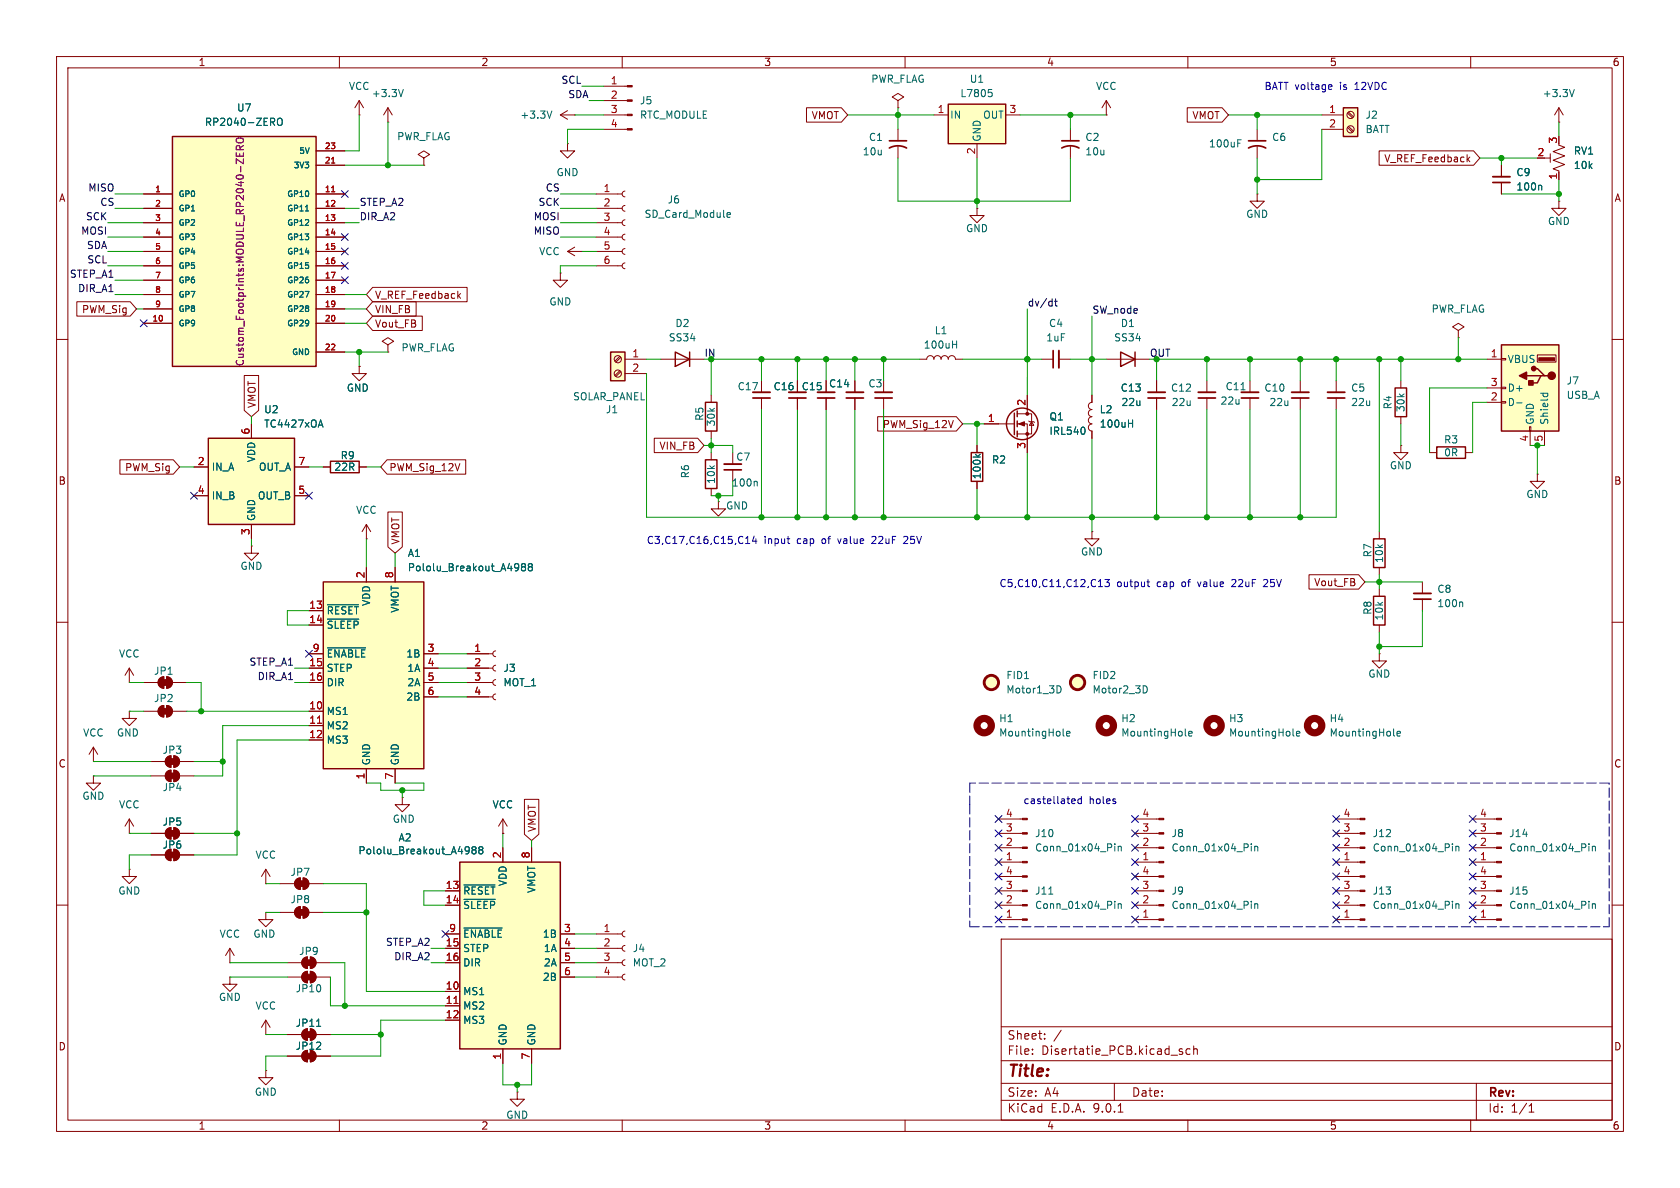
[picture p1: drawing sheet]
<svg xmlns="http://www.w3.org/2000/svg" width="297mm" height="210mm" viewBox="0 0 297 210" stroke-linecap="round" stroke-linejoin="round" font-family="sans-serif">
<defs><g id="words">
<text font-size="2.8" fill="#840000" x="178" y="190.9">Title:</text>
<g font-size="2.1" fill="#840000">
<text x="178" y="184">Sheet:</text>
<text x="178" y="186.7">File:</text>
<text x="184.1" y="186.7">Disertatie_PCB.kicad_sch</text>
<text x="178" y="196.9">KiCad</text>
<text x="178" y="194.1">Size:</text>
<text x="184.7" y="194.1">A4</text>
<text x="185.7" y="196.9">E.D.A.</text>
<text x="193.3" y="196.9">9.0.1</text>
<text x="200" y="194.1">Date:</text>
<text x="263" y="194.3">Rev:</text>
<text x="263" y="196.9">Id:</text>
<text x="267.1" y="196.9">1/1</text>
</g>
<g font-size="1.8" fill="#840000">
<text x="35" y="11.9">1</text>
<text x="85" y="11.9">2</text>
<text x="135" y="11.9">3</text>
<text x="185" y="11.9">4</text>
<text x="235" y="11.9">5</text>
<text x="285" y="11.9">6</text>
<text x="143.4" y="21.3">VMOT</text>
<text x="210.7" y="21.3">VMOT</text>
<text x="244.6" y="28.9">V_REF_Feedback</text>
<text x="10.3" y="35.9">A</text>
<text x="285.3" y="35.9">A</text>
<text x="66.2" y="53">V_REF_Feedback</text>
<text x="14.4" y="55.6">PWM_Sig</text>
<text x="66.2" y="58.1">Vout_FB</text>
<text x="66.2" y="55.6">VIN_FB</text>
<text x="45.4" y="72.2" transform="rotate(-90 45.4 72.2)">VMOT</text>
<text x="156" y="75.9">PWM_Sig_12V</text>
<text x="22" y="83.5">PWM_Sig</text>
<text x="68.7" y="83.5">PWM_Sig_12V</text>
<text x="116.5" y="79.7">VIN_FB</text>
<text x="10.3" y="85.9">B</text>
<text x="285.3" y="85.9">B</text>
<text x="70.8" y="96.4" transform="rotate(-90 70.8 96.4)">VMOT</text>
<text x="232.2" y="103.8">Vout_FB</text>
<text x="10.3" y="135.9">C</text>
<text x="285.3" y="135.9">C</text>
<text x="94.9" y="147.2" transform="rotate(-90 94.9 147.2)">VMOT</text>
<text x="10.3" y="185.9">D</text>
<text x="285.3" y="185.9">D</text>
<text x="35" y="199.9">1</text>
<text x="85" y="199.9">2</text>
<text x="135" y="199.9">3</text>
<text x="185" y="199.9">4</text>
<text x="235" y="199.9">5</text>
<text x="285" y="199.9">6</text>
</g>
<g font-size="1.8" fill="#006464">
<text x="61.6" y="16.1">VCC</text>
<text x="65.6" y="17.4">+3.3V</text>
<text x="153.9" y="14.8">PWR_FLAG</text>
<text x="169.7" y="17.4">L7805</text>
<text x="171.3" y="14.8">U1</text>
<text x="193.7" y="16.1">VCC</text>
<text x="272.6" y="17.4">+3.3V</text>
<text x="36.1" y="22.5">RP2040-ZERO</text>
<text x="41.8" y="19.9">U7</text>
<text x="91.9" y="21.2">+3.3V</text>
<text x="113" y="18.6">J5</text>
<text x="113" y="21.2">RTC_MODULE</text>
<text x="167.9" y="21.2">IN</text>
<text x="173.7" y="21.2">OUT</text>
<text x="241.3" y="21.2">J2</text>
<text x="241.3" y="23.7">BATT</text>
<text x="70.1" y="25">PWR_FLAG</text>
<text x="152.4" y="27.7">10u</text>
<text x="153.5" y="25.1">C1</text>
<text x="173.6" y="25.1" transform="rotate(-90 173.6 25.1)">GND</text>
<text x="191.8" y="25.1">C2</text>
<text x="191.8" y="27.7">10u</text>
<text x="213.6" y="26.3">100uF</text>
<text x="224.8" y="25.1">C6</text>
<text x="278.1" y="27.5">RV1</text>
<text x="98.3" y="31.3">GND</text>
<text x="268" y="31.3">C9</text>
<text x="268" y="33.9">100n</text>
<text x="278.1" y="30.1">10k</text>
<text x="113.9" y="38.7">SD_Card_Module</text>
<text x="117.9" y="36.2">J6</text>
<text x="170.7" y="41.2">GND</text>
<text x="220.2" y="38.7">GND</text>
<text x="273.6" y="40">GND</text>
<text x="95.2" y="45.3">VCC</text>
<text x="97" y="54.2">GND</text>
<text x="119.3" y="58">D2</text>
<text x="165.1" y="59.3">L1</text>
<text x="185.4" y="58">C4</text>
<text x="198" y="58">D1</text>
<text x="253" y="55.5">PWR_FLAG</text>
<text x="70.9" y="62.3">PWR_FLAG</text>
<text x="118.1" y="60.6">SS34</text>
<text x="163.2" y="61.8">100uH</text>
<text x="184.9" y="60.6">1uF</text>
<text x="196.9" y="60.6">SS34</text>
<text x="266.4" y="64.4">VBUS</text>
<text x="61.2" y="69.4">GND</text>
<text x="101.2" y="71">SOLAR_PANEL</text>
<text x="130.3" y="69.2">C17</text>
<text x="136.7" y="69.2">C16</text>
<text x="141.6" y="69.2">C15</text>
<text x="146.5" y="68.7">C14</text>
<text x="153.4" y="68.7">C3</text>
<text x="198" y="69.4">C13</text>
<text x="198.1" y="72">22u</text>
<text x="206.9" y="69.4">C12</text>
<text x="207" y="72">22u</text>
<text x="215.7" y="71.7">22u</text>
<text x="216.6" y="69.2">C11</text>
<text x="223.4" y="69.4">C10</text>
<text x="224.3" y="72">22u</text>
<text x="238.8" y="69.4">C5</text>
<text x="238.8" y="72">22u</text>
<text x="266.4" y="69.4">D+</text>
<text x="266.4" y="72">D-</text>
<text x="276.9" y="68.2">J7</text>
<text x="276.9" y="70.7">USB_A</text>
<text x="46.6" y="73.3">U2</text>
<text x="46.6" y="75.8">TC4427xOA</text>
<text x="107" y="73.3">J1</text>
<text x="124.6" y="74.5" transform="rotate(-90 124.6 74.5)">R5</text>
<text x="126.6" y="75.5" transform="rotate(-90 126.6 75.5)">30k</text>
<text x="185.4" y="74.5">Q1</text>
<text x="185.4" y="77.1">IRL540</text>
<text x="194.3" y="73.3">L2</text>
<text x="194.3" y="75.8">100uH</text>
<text x="246.2" y="72.5" transform="rotate(-90 246.2 72.5)">R4</text>
<text x="248.5" y="72.9" transform="rotate(-90 248.5 72.9)">30k</text>
<text x="271.4" y="75.2" transform="rotate(-90 271.4 75.2)">GND</text>
<text x="273.9" y="75.2" transform="rotate(-90 273.9 75.2)">Shield</text>
<text x="37.3" y="83.4">IN_A</text>
<text x="45.3" y="81.8" transform="rotate(-90 45.3 81.8)">VDD</text>
<text x="45.7" y="83.4">OUT_A</text>
<text x="59" y="83.4">22R</text>
<text x="60.1" y="81.4">R9</text>
<text x="130.1" y="81.6">C7</text>
<text x="175.3" y="82.1">R2</text>
<text x="245.6" y="83.2">GND</text>
<text x="255.2" y="78.6">R3</text>
<text x="255.2" y="80.9">0R</text>
<text x="37.3" y="88.5">IN_B</text>
<text x="45.5" y="88.5">OUT_B</text>
<text x="122" y="84.7" transform="rotate(-90 122 84.7)">R6</text>
<text x="126.6" y="85.6" transform="rotate(-90 126.6 85.6)">10k</text>
<text x="129.3" y="86.2">100n</text>
<text x="173.6" y="84.8" transform="rotate(-90 173.6 84.8)">100k</text>
<text x="269.7" y="88.2">GND</text>
<text x="45.3" y="92.2" transform="rotate(-90 45.3 92.2)">GND</text>
<text x="62.9" y="91">VCC</text>
<text x="128.3" y="90.3">GND</text>
<text x="42.4" y="100.9">GND</text>
<text x="72" y="98.7">A1</text>
<text x="72" y="101.2">Pololu_Breakout_A4988</text>
<text x="191" y="98.4">GND</text>
<text x="242.7" y="98.6" transform="rotate(-90 242.7 98.6)">R7</text>
<text x="244.7" y="99.6" transform="rotate(-90 244.7 99.6)">10k</text>
<text x="65.6" y="107.2" transform="rotate(-90 65.6 107.2)">VDD</text>
<text x="254" y="105">C8</text>
<text x="254" y="107.5">100n</text>
<text x="57.7" y="108.8">~{RESET}</text>
<text x="57.7" y="111.4">~{SLEEP}</text>
<text x="70.7" y="108.4" transform="rotate(-90 70.7 108.4)">VMOT</text>
<text x="242.7" y="108.8" transform="rotate(-90 242.7 108.8)">R8</text>
<text x="244.7" y="109.8" transform="rotate(-90 244.7 109.8)">10k</text>
<text x="20.9" y="116.4">VCC</text>
<text x="27.1" y="119.5">JP1</text>
<text x="57.7" y="116.4">~{ENABLE}</text>
<text x="57.7" y="119">STEP</text>
<text x="71.7" y="116.4">1B</text>
<text x="71.9" y="119">1A</text>
<text x="88.9" y="119">J3</text>
<text x="241.8" y="120">GND</text>
<text x="27.1" y="124.3">JP2</text>
<text x="57.7" y="121.5">DIR</text>
<text x="71.7" y="124.1">2B</text>
<text x="71.9" y="121.5">2A</text>
<text x="88.9" y="121.5">MOT_1</text>
<text x="177.8" y="120.2">FID1</text>
<text x="177.8" y="122.8">Motor1_3D</text>
<text x="193" y="120.2">FID2</text>
<text x="193" y="122.8">Motor2_3D</text>
<text x="14.6" y="130.4">VCC</text>
<text x="20.6" y="130.4">GND</text>
<text x="57.7" y="126.6">MS1</text>
<text x="57.7" y="129.1">MS2</text>
<text x="57.7" y="131.7">MS3</text>
<text x="176.5" y="127.9">H1</text>
<text x="176.5" y="130.4">MountingHole</text>
<text x="198.1" y="127.9">H2</text>
<text x="198.1" y="130.4">MountingHole</text>
<text x="217.2" y="127.9">H3</text>
<text x="217.2" y="130.4">MountingHole</text>
<text x="235" y="127.9">H4</text>
<text x="235" y="130.4">MountingHole</text>
<text x="28.7" y="133.5">JP3</text>
<text x="65.6" y="135.4" transform="rotate(-90 65.6 135.4)">GND</text>
<text x="70.7" y="135.4" transform="rotate(-90 70.7 135.4)">GND</text>
<text x="14.5" y="141.6">GND</text>
<text x="20.9" y="143.1">VCC</text>
<text x="28.7" y="140.1">JP4</text>
<text x="87" y="143.1">VCC</text>
<text x="28.7" y="146.2">JP5</text>
<text x="69.3" y="145.6">GND</text>
<text x="70.4" y="148.9">A2</text>
<text x="182.9" y="148.2">J10</text>
<text x="207" y="148.2">J8</text>
<text x="242.6" y="148.2">J12</text>
<text x="266.7" y="148.2">J14</text>
<text x="28.7" y="150.2">JP6</text>
<text x="45.1" y="152">VCC</text>
<text x="51.3" y="155">JP7</text>
<text x="63.3" y="151.2">Pololu_Breakout_A4988</text>
<text x="182.9" y="150.7">Conn_01x04_Pin</text>
<text x="207" y="150.7">Conn_01x04_Pin</text>
<text x="242.6" y="150.7">Conn_01x04_Pin</text>
<text x="266.7" y="150.7">Conn_01x04_Pin</text>
<text x="20.8" y="158.3">GND</text>
<text x="51.3" y="159.9">JP8</text>
<text x="81.8" y="158.3">~{RESET}</text>
<text x="81.8" y="160.9">~{SLEEP}</text>
<text x="89.8" y="156.7" transform="rotate(-90 89.8 156.7)">VDD</text>
<text x="94.8" y="157.9" transform="rotate(-90 94.8 157.9)">VMOT</text>
<text x="182.9" y="160.9">Conn_01x04_Pin</text>
<text x="182.9" y="158.3">J11</text>
<text x="207" y="158.3">J9</text>
<text x="207" y="160.9">Conn_01x04_Pin</text>
<text x="242.6" y="160.9">Conn_01x04_Pin</text>
<text x="242.6" y="158.3">J13</text>
<text x="266.7" y="160.9">Conn_01x04_Pin</text>
<text x="266.7" y="158.3">J15</text>
<text x="38.7" y="166">VCC</text>
<text x="44.7" y="166">GND</text>
<text x="81.8" y="166">~{ENABLE}</text>
<text x="95.9" y="166">1B</text>
<text x="52.8" y="169">JP9</text>
<text x="81.8" y="168.5">STEP</text>
<text x="81.8" y="171">DIR</text>
<text x="95.9" y="173.6">2B</text>
<text x="96.1" y="168.5">1A</text>
<text x="96.1" y="171">2A</text>
<text x="111.8" y="168.5">J4</text>
<text x="111.8" y="171">MOT_2</text>
<text x="38.6" y="177.1">GND</text>
<text x="45.1" y="178.7">VCC</text>
<text x="52.2" y="175.6">JP10</text>
<text x="81.8" y="176.1">MS1</text>
<text x="81.8" y="178.7">MS2</text>
<text x="52.2" y="181.7">JP11</text>
<text x="52.2" y="185.8">JP12</text>
<text x="81.8" y="181.2">MS3</text>
<text x="89.8" y="184.9" transform="rotate(-90 89.8 184.9)">GND</text>
<text x="94.8" y="184.9" transform="rotate(-90 94.8 184.9)">GND</text>
<text x="45" y="193.9">GND</text>
<text x="89.4" y="198">GND</text>
</g>
<g font-size="1.8" fill="#0f0f0f">
<text x="99.2" y="14.9">SCL</text>
<text x="100.4" y="17.4">SDA</text>
<text x="15.5" y="33.9">MISO</text>
<text x="96.4" y="33.9">CS</text>
<text x="14.3" y="41.6">MOSI</text>
<text x="15.1" y="39">SCK</text>
<text x="17.6" y="36.5">CS</text>
<text x="63.5" y="39">DIR_A2</text>
<text x="63.5" y="36.5">STEP_A2</text>
<text x="94.3" y="41.6">MISO</text>
<text x="94.3" y="39">MOSI</text>
<text x="95.1" y="36.5">SCK</text>
<text x="15.3" y="44.1">SDA</text>
<text x="15.3" y="46.6">SCL</text>
<text x="12.3" y="49.2">STEP_A1</text>
<text x="13.7" y="51.7">DIR_A1</text>
<text x="181.6" y="54.3">dv/dt</text>
<text x="193" y="55.5">SW_node</text>
<text x="44" y="117.8">STEP_A1</text>
<text x="45.5" y="120.3">DIR_A1</text>
<text x="68.1" y="167.3">STEP_A2</text>
<text x="69.6" y="169.8">DIR_A2</text>
</g>
<g font-size="1.8" fill="#a90000">
<text x="107.9" y="15">1</text>
<text x="107.9" y="17.5">2</text>
<text x="107.9" y="20.1">3</text>
<text x="107.9" y="22.6">4</text>
<text x="165.7" y="20.1">1</text>
<text x="178.4" y="20.1">3</text>
<text x="234.9" y="20.1">1</text>
<text x="234.9" y="22.6">2</text>
<text x="172.5" y="27.4" transform="rotate(-90 172.5 27.4)">2</text>
<text x="271.7" y="27.7">2</text>
<text x="275.3" y="25.5" transform="rotate(-90 275.3 25.5)">3</text>
<text x="106.6" y="34">1</text>
<text x="275.3" y="31.8" transform="rotate(-90 275.3 31.8)">1</text>
<text x="106.6" y="36.6">2</text>
<text x="106.6" y="39.1">3</text>
<text x="106.6" y="41.7">4</text>
<text x="106.6" y="44.2">5</text>
<text x="106.6" y="46.7">6</text>
<text x="111.7" y="63.2">1</text>
<text x="111.7" y="65.8">2</text>
<text x="263.5" y="63.2">1</text>
<text x="181.4" y="71.8" transform="rotate(-90 181.4 71.8)">2</text>
<text x="263.5" y="68.3">3</text>
<text x="263.5" y="70.9">2</text>
<text x="44.2" y="76.9" transform="rotate(-90 44.2 76.9)">6</text>
<text x="174.6" y="74.7">1</text>
<text x="34.9" y="82.3">2</text>
<text x="52.6" y="82.3">7</text>
<text x="181.4" y="79.4" transform="rotate(-90 181.4 79.4)">3</text>
<text x="270.3" y="78.2" transform="rotate(-90 270.3 78.2)">4</text>
<text x="272.8" y="78.2" transform="rotate(-90 272.8 78.2)">5</text>
<text x="34.9" y="87.4">4</text>
<text x="52.6" y="87.4">5</text>
<text x="44.2" y="94.7" transform="rotate(-90 44.2 94.7)">3</text>
<text x="54.6" y="107.7">13</text>
<text x="64.5" y="102.3" transform="rotate(-90 64.5 102.3)">2</text>
<text x="69.6" y="102.3" transform="rotate(-90 69.6 102.3)">8</text>
<text x="54.6" y="110.2">14</text>
<text x="54.6" y="117.9">15</text>
<text x="55.2" y="115.3">9</text>
<text x="75.5" y="115.3">3</text>
<text x="75.5" y="117.9">4</text>
<text x="83.7" y="115.3">1</text>
<text x="83.7" y="117.9">2</text>
<text x="54.6" y="120.4">16</text>
<text x="54.6" y="125.5">10</text>
<text x="75.5" y="120.4">5</text>
<text x="75.5" y="122.9">6</text>
<text x="83.7" y="120.4">3</text>
<text x="83.7" y="122.9">4</text>
<text x="54.6" y="128">11</text>
<text x="54.6" y="130.6">12</text>
<text x="64.5" y="137.9" transform="rotate(-90 64.5 137.9)">1</text>
<text x="69.6" y="137.9" transform="rotate(-90 69.6 137.9)">7</text>
<text x="177.7" y="149.6">2</text>
<text x="177.7" y="147.1">3</text>
<text x="177.7" y="144.5">4</text>
<text x="201.9" y="149.6">2</text>
<text x="201.9" y="147.1">3</text>
<text x="201.9" y="144.5">4</text>
<text x="237.4" y="149.6">2</text>
<text x="237.4" y="147.1">3</text>
<text x="237.4" y="144.5">4</text>
<text x="261.5" y="149.6">2</text>
<text x="261.5" y="147.1">3</text>
<text x="261.5" y="144.5">4</text>
<text x="88.6" y="151.8" transform="rotate(-90 88.6 151.8)">2</text>
<text x="93.7" y="151.8" transform="rotate(-90 93.7 151.8)">8</text>
<text x="177.7" y="152.1">1</text>
<text x="177.7" y="154.7">4</text>
<text x="201.9" y="152.1">1</text>
<text x="201.9" y="154.7">4</text>
<text x="237.4" y="154.7">4</text>
<text x="237.4" y="152.1">1</text>
<text x="261.5" y="154.7">4</text>
<text x="261.5" y="152.1">1</text>
<text x="78.7" y="157.2">13</text>
<text x="78.7" y="159.8">14</text>
<text x="177.7" y="159.8">2</text>
<text x="177.7" y="157.2">3</text>
<text x="201.9" y="159.8">2</text>
<text x="201.9" y="157.2">3</text>
<text x="237.4" y="159.8">2</text>
<text x="237.4" y="157.2">3</text>
<text x="261.5" y="159.8">2</text>
<text x="261.5" y="157.2">3</text>
<text x="78.7" y="167.4">15</text>
<text x="79.3" y="164.8">9</text>
<text x="99.6" y="164.8">3</text>
<text x="99.6" y="167.4">4</text>
<text x="106.6" y="164.8">1</text>
<text x="106.6" y="167.4">2</text>
<text x="177.7" y="162.3">1</text>
<text x="201.9" y="162.3">1</text>
<text x="237.4" y="162.3">1</text>
<text x="261.5" y="162.3">1</text>
<text x="78.7" y="169.9">16</text>
<text x="99.6" y="169.9">5</text>
<text x="99.6" y="172.5">6</text>
<text x="106.6" y="169.9">3</text>
<text x="106.6" y="172.5">4</text>
<text x="78.7" y="175">10</text>
<text x="78.7" y="177.5">11</text>
<text x="78.7" y="180.1">12</text>
<text x="88.6" y="187.4" transform="rotate(-90 88.6 187.4)">1</text>
<text x="93.7" y="187.4" transform="rotate(-90 93.7 187.4)">7</text>
</g>
<g font-size="1.8" fill="#0000c2">
<text x="223.5" y="16.1">BATT voltage</text>
<text x="237" y="16.1">is</text>
<text x="239.8" y="16.1">12VDC</text>
<text x="114.2" y="96.4">C3,C17,C16,C15,C14</text>
<text x="135.1" y="96.4">input</text>
<text x="141" y="96.4">cap</text>
<text x="145.6" y="96.4">of</text>
<text x="148.6" y="96.4">value</text>
<text x="154.8" y="96.4">22uF</text>
<text x="160.6" y="96.4">25V</text>
<text x="176.6" y="104">C5,C10,C11,C12,C13</text>
<text x="197.4" y="104">output</text>
<text x="204.6" y="104">cap</text>
<text x="209.2" y="104">of</text>
<text x="212.2" y="104">value</text>
<text x="218.4" y="104">22uF</text>
<text x="224.3" y="104">25V</text>
<text x="180.8" y="142.3">castellated</text>
<text x="192.5" y="142.3">holes</text>
</g>
<text font-size="1.8" fill="#840084" x="43.3" y="64.8" transform="rotate(-90 43.3 64.8)">Custom_Footprints:MODULE_RP2040-ZERO</text>
<g font-size="1.8" fill="#009600">
<text x="124.5" y="63.2">IN</text>
<text x="203.2" y="63.2">OUT</text>
</g>
<g font-size="1.4" fill="#006464">
<text x="51.8" y="29.9">3V3</text>
<text x="52.8" y="27.4">5V</text>
<text x="31.5" y="35">GP0</text>
<text x="50.6" y="35">GP10</text>
<text x="31.5" y="37.6">GP1</text>
<text x="31.5" y="40.1">GP2</text>
<text x="50.6" y="37.6">GP11</text>
<text x="50.6" y="40.1">GP12</text>
<text x="31.5" y="42.6">GP3</text>
<text x="31.5" y="45.2">GP4</text>
<text x="31.5" y="47.7">GP5</text>
<text x="50.6" y="42.6">GP13</text>
<text x="50.6" y="45.2">GP14</text>
<text x="50.6" y="47.7">GP15</text>
<text x="31.5" y="50.3">GP6</text>
<text x="31.5" y="52.8">GP7</text>
<text x="50.6" y="50.3">GP26</text>
<text x="50.6" y="52.8">GP27</text>
<text x="31.5" y="55.3">GP8</text>
<text x="31.5" y="57.9">GP9</text>
<text x="50.6" y="55.3">GP28</text>
<text x="50.6" y="57.9">GP29</text>
<text x="51.5" y="63">GND</text>
</g>
<g font-size="1.4" fill="#a90000">
<text x="57.3" y="26.4">23</text>
<text x="57.3" y="29">21</text>
<text x="27.3" y="34">1</text>
<text x="57.3" y="34">11</text>
<text x="27.3" y="36.6">2</text>
<text x="27.3" y="39.1">3</text>
<text x="27.3" y="41.7">4</text>
<text x="57.3" y="36.6">12</text>
<text x="57.3" y="39.1">13</text>
<text x="57.3" y="41.7">14</text>
<text x="27.3" y="44.2">5</text>
<text x="27.3" y="46.7">6</text>
<text x="57.3" y="44.2">15</text>
<text x="57.3" y="46.7">16</text>
<text x="27.3" y="49.3">7</text>
<text x="27.3" y="51.8">8</text>
<text x="57.3" y="49.3">17</text>
<text x="57.3" y="51.8">18</text>
<text x="26.8" y="56.9">10</text>
<text x="27.3" y="54.4">9</text>
<text x="57.3" y="54.4">19</text>
<text x="57.3" y="56.9">20</text>
<text x="57.3" y="62">22</text>
</g>
</g></defs>
<g fill="none" stroke="#840000" stroke-width=".18">
<path d="M10 10h277v190h-277zM12 12h273v186h-273zM60 10v2M68.6 19.1l-.8 1.2M68.6 19.1l.7 1.2M68.6 19.1v2.5M110 10v2M160 10v2M210 10v2M260 10v2M68.6 21.6h.1M74.9 27.9l1-.6-1-.6-1 .6 1 .6v1.3"/>
<path d="M74.9 29.2h.1M172.7 36.8v1.3h1.3l-1.3 1.3-1.3-1.3h1.3M172.7 36.8h.1M222.2 22.9v2M222.2 25.9v2M10 60h2M68.6 61l1-.7-1-.6-1 .6 1 .7v1.2M68.6 62.2h.1M125.7 69.9v1.2M125.7 76.2v1.3M134.6 67.3v2M134.6 70.4v2"/>
<path d="M141 67.3v2M141 70.4v2M229.9 67.3v2M229.9 70.4v2M285 60h2M64.8 95.3h.1M64.8 92.7l-.8 1.3M64.8 92.7l.7 1.3M64.8 92.7v2.6M10 110h2M285 110h2M260.3 157.5h4.3"/>
<path d="M260.3 154.9h4.3M10 160h2M177 166h108v32h-108zM260.3 162.6h4.3M260.3 160h4.3M285 160h2M60 198v2M110 198v2M160 198v2M177 194.5h108M177 191.5h108M177 187.5h108"/>
<path d="M177 181.5h108M182.5 186.3v.1M182.5 185.5v.1M184.7 183.6v.1M184.7 182.8v.1M187.6 182.1l-1.3 2M197 191.5v3M197.7 196.6h.8M208.7 185.9l.3 .1 .1 .2-.2 .2h-.3M208.7 185.4l.3 .1M210 198v2M210.4 185.5l-.4-.1-.3 .3v.4l.1 .2h.6"/>
<path d="M211 185.5l.2-.1 .4 .1 .1 .9M211 184.9v1.5M260 198v2M261 191.5v6.5M270.3 196.6h.9M270.3 195.5l.4-.4v1.5"/>
</g>
<path d="M124.7 71.1h2v5.1h-2z" fill="none" stroke="#840000" stroke-width=".25"/>
<path d="M71.3 15.8l-.4 1.3M218.8 25.3h.4M218.8 24.7h.6M280.9 159.3v.2M280.9 159.8v.8M281.5 159.8v.8M281.5 159.9l.2-.1h.3l.1 .8" fill="none" stroke="#006464" stroke-width=".18"/>
<path d="M220.7 26.2a3.2 3.2 0 0 1 3.1 0M220.7 24.9h3.1M133.1 70.4h3M139.4 70.4h3.1M228.3 70.4h3.1" fill="none" stroke="#840000" stroke-width=".3"/>
<path d="M133.1 69.3h3M139.4 69.3h3.1M228.3 69.3h3.1" fill="none" stroke="#840000" stroke-width=".33"/>
<g fill="#840000" stroke="#840000" stroke-width=".18">
<path d="M264.6 162.4h.8v.3h-.8z"/>
<path d="M264.6 159.9h.8v.2h-.8z"/>
<path d="M264.6 157.4h.8v.2h-.8z"/>
<path d="M264.6 154.8h.8v.3h-.8z"/>
</g>
<path d="M30.5 24.1h25.4v40.7h-25.4z" fill="#ffffc2"/>
<path d="M30.5 24.1h25.4v40.7h-25.4zM242.8 95.3h2.1v5h-2.1z" fill="none" stroke="#840000" stroke-width=".25"/>
<g fill="none" stroke="#840000" stroke-width=".18">
<path d="M195.6 17.8l-.8 1.3M195.6 17.8l.7 1.3M195.6 17.8v2.5M25.4 34.3h5.1M25.4 36.8h5.1M25.4 39.4h5.1M55.9 34.3h5.1M55.9 36.8h5.1M55.9 39.4h5.1M55.9 26.7h5.1M55.9 29.2h5.1M189.2 22.9v2"/>
<path d="M189.2 25.9v2M195.6 20.3h.1M25.4 41.9h5.1M25.4 44.5h5.1M25.4 47h5.1M25.4 49.5h5.1M25.4 52.1h5.1M25.4 54.6h5.1M25.4 57.2h5.1M55.9 41.9h5.1M55.9 44.5h5.1M55.9 47h5.1"/>
<path d="M55.9 49.5h5.1M55.9 52.1h5.1M55.9 54.6h5.1M55.9 57.2h5.1M55.9 62.2h5.1M151.1 67.3v2M151.1 70.4v2M236.2 67.3v2M236.2 70.4v2M44.4 96.5v1.3h1.3l-1.3 1.3-1.2-1.3h1.2M44.4 96.5h.1M243.8 94v1.3"/>
<path d="M243.8 100.3v1.3M25.4 125.7h2.5M28.2 125l.8-.3v2a1.02 1.02 0 0 1-1-.6 1.02 1.02 0 0 1 .2-1.1zM29.5 124.7a1.02 1.02 0 0 1 1 1 1.02 1.02 0 0 1-1 1zM30.5 125.7h2.5"/>
</g>
<path d="M58.6 28.8h.6M58.6 33.9h.6" fill="none" stroke="#a90000" stroke-width=".18"/>
<path d="M49.2 21l.1-.1a.43 .43 0 0 1 .6 .4v.4a.42 .42 0 0 1-.4 .5 .42 .42 0 0 1-.5-.5v-.4zM54 37.3h.6" fill="none" stroke="#006464" stroke-width=".18"/>
<path d="M41.8 27v.6h1.2v-.6M41.8 24.6a.81 .81 0 0 1 1.2 .1 .43 .43 0 0 1-.4 .5h-.4a.42 .42 0 0 1-.4-.2 .42 .42 0 0 1 0-.4zM42.4 27.2v.4M42.4 26.5v-.6l-.2-.2-.3 .1-.1 .7h1.2M43 28.1v.8l-1.2-.8v.8M43 25.7l-.6 .5" fill="none" stroke="#840084" stroke-width=".18"/>
<path d="M187.7 26.2a3.2 3.2 0 0 1 3.1 0M187.7 24.9h3.1M149.6 70.4h3.1M234.7 70.4h3" fill="none" stroke="#840000" stroke-width=".3"/>
<path d="M149.6 69.3h3.1M234.7 69.3h3" fill="none" stroke="#840000" stroke-width=".33"/>
<g fill="#840000" stroke="#840000" stroke-width=".18">
<path d="M28.7 125.2h1v1h-1z"/>
<path d="M28.2 125l.8-.3v2a1.02 1.02 0 0 1-1-.6 1.02 1.02 0 0 1 .2-1.1z"/>
<path d="M29.5 124.7a1.02 1.02 0 0 1 1 1 1.02 1.02 0 0 1-1 1z"/>
</g>
<path d="M237.5 19.1h2.5v5h-2.5z" fill="#ffffc2"/>
<path d="M237.5 19.1h2.5v5h-2.5zM242.8 105.4h2.1v5.1h-2.1z" fill="none" stroke="#840000" stroke-width=".25"/>
<g fill="none" stroke="#840000" stroke-width=".18">
<path d="M158.7 17.8l1.1-.7-1.1-.6-1 .6 1 .7v1.3M158.7 19.1h.1M238.2 20l.9 .8M238.4 19.8l.9 .9M158.7 22.9v2M158.7 25.9v2M233.7 20.3h3.8M233.7 22.9h3.8M238.2 22.5l.9 .9M238.4 22.4l.9 .8M257.8 58.4l1-.6-1-.6-1 .6 1 .6v1.3M257.8 59.7h.1"/>
<path d="M271.8 83.8v1.3h1.2l-1.2 1.3-1.3-1.3h1.3M271.8 83.8h.1M28.2 119.9l.8-.3v2.1a1.02 1.02 0 0 1-1-.7 1.02 1.02 0 0 1 .2-1.1zM29.5 119.6a1.02 1.02 0 0 1 1 1.1 1.02 1.02 0 0 1-1 1zM243.8 115.6v1.2h1.3l-1.3 1.3-1.2-1.3h1.2M243.8 115.6h.1M243.8 104.1v1.3M243.8 110.5v1.3M251.5 102.9v2M251.5 105.9v2.1M22.9 125.7v1.3h1.2l-1.2 1.3-1.3-1.3h1.3M22.9 125.7h.1"/>
<path d="M25.4 120.7h2.5M30.5 120.7h2.5M260.3 152.4h4.3M260.3 149.9h4.3M260.3 147.3h4.3M260.3 144.8h4.3"/>
<circle cx="238.8" cy="20.3" r=".63"/>
<circle cx="238.8" cy="22.9" r=".63"/>
</g>
<g fill="#840000" stroke="#840000" stroke-width=".18">
<path d="M28.7 120.1h1v1.1h-1z"/>
<path d="M28.2 119.9l.8-.3v2.1a1.02 1.02 0 0 1-1-.7 1.02 1.02 0 0 1 .2-1.1z"/>
<path d="M29.5 119.6a1.02 1.02 0 0 1 1 1.1 1.02 1.02 0 0 1-1 1z"/>
<path d="M264.6 152.3h.8v.2h-.8z"/>
<path d="M264.6 149.7h.8v.3h-.8z"/>
<path d="M264.6 147.2h.8v.2h-.8z"/>
<path d="M264.6 144.7h.8v.2h-.8z"/>
</g>
<path d="M258.4 106.4l.2 .2v.7M280.9 149.2v.1M280.9 149.6v.8M281.5 149.6v.8M281.5 149.7l.2-.1 .3 .1 .1 .7" fill="none" stroke="#006464" stroke-width=".18"/>
<path d="M157.2 26.2a3.2 3.2 0 0 1 3.1 0M157.2 24.9h3.1M249.9 105.9h3.1" fill="none" stroke="#840000" stroke-width=".3"/>
<path d="M249.9 104.9h3.1" fill="none" stroke="#840000" stroke-width=".33"/>
<path d="M265.4 61h10.2v15.2h-10.2z" fill="#ffffc2"/>
<path d="M198.1 62.2l2.6 1.3-2.6 1.3zM200.7 62.2v2.6M246.6 68.6h2.1v5.1h-2.1zM254 79h5.1v2h-5.1zM265.4 61h10.2v15.2h-10.2zM269.9 66.4h2.5M271.1 65.2h.7l1.2 1.2h.7M273 66.4h-.6l-.6 1.3h-1.3" fill="none" stroke="#840000" stroke-width=".25"/>
<g fill="#840000" stroke="#840000" stroke-width=".25">
<path d="M270.3 67.3h.7v.8h-.7z"/>
<path d="M268.6 66.4l1.3-.6v1.3z"/>
<circle cx="274.3" cy="66.4" r=".63"/>
<circle cx="271.1" cy="65.2" r=".38"/>
</g>
<g fill="#840000" stroke="#840000" stroke-width=".18">
<path d="M272 63.2h2.8v.6h-2.8z"/>
<path d="M110.9 15.1h.9v.3h-.9z"/>
<path d="M110.9 17.7h.9v.2h-.9z"/>
<path d="M110.9 20.2h.9v.2h-.9z"/>
<path d="M110.9 22.7h.9v.3h-.9z"/>
<path d="M30 150.6h1v1h-1z"/>
<path d="M29.5 150.4l.7-.3v2a1.02 1.02 0 0 1-.9-.6 1.02 1.02 0 0 1 .2-1.1z"/>
<path d="M30.7 150.1a1.02 1.02 0 0 1 1 1 1.02 1.02 0 0 1-1 1z"/>
<path d="M30 146.8h1v1h-1z"/>
<path d="M29.5 146.6l.7-.3v2a1.02 1.02 0 0 1-.9-.6 1.02 1.02 0 0 1 .2-1.1z"/>
<path d="M30.7 146.3a1.02 1.02 0 0 1 1 1 1.02 1.02 0 0 1-1 1z"/>
<path d="M30 136.7h1v1h-1z"/>
<path d="M30.7 136.1a1.02 1.02 0 0 1 1 1.1 1.02 1.02 0 0 1-1 1z"/>
<path d="M29.5 136.4l.7-.3v2.1a1.02 1.02 0 0 1-.9-.7 1.02 1.02 0 0 1 .2-1.1z"/>
<path d="M30 134.1h1v1h-1z"/>
<path d="M29.5 133.9l.7-.3v2a1.02 1.02 0 0 1-.9-.6 1.02 1.02 0 0 1 .2-1.1z"/>
<path d="M30.7 133.6a1.02 1.02 0 0 1 1 1 1.02 1.02 0 0 1-1 1z"/>
<path d="M54.1 182.4h1v1h-1z"/>
<path d="M53.6 182.2l.8-.3v2a1.02 1.02 0 0 1-1-.6 1.02 1.02 0 0 1 .2-1.1z"/>
<path d="M54.9 181.9a1.02 1.02 0 0 1 1 1 1.02 1.02 0 0 1-1 1z"/>
<path d="M54.1 186.2h1v1h-1z"/>
<path d="M53.6 186l.8-.3v2a1.02 1.02 0 0 1-1-.6 1.02 1.02 0 0 1 .2-1.1z"/>
<path d="M54.9 185.7a1.02 1.02 0 0 1 1 1 1.02 1.02 0 0 1-1 1z"/>
<path d="M54.1 169.7h1v1h-1z"/>
<path d="M53.6 169.5l.8-.3v2a1.02 1.02 0 0 1-1-.6 1.02 1.02 0 0 1 .2-1.1z"/>
<path d="M54.9 169.2a1.02 1.02 0 0 1 1 1 1.02 1.02 0 0 1-1 1z"/>
<path d="M54.1 172.2h1v1h-1z"/>
<path d="M54.9 171.7a1.02 1.02 0 0 1 1 1 1.02 1.02 0 0 1-1 1z"/>
<path d="M53.6 172l.8-.3v2a1.02 1.02 0 0 1-1-.6 1.02 1.02 0 0 1 .2-1.1z"/>
<path d="M52.8 160.8h1v1h-1z"/>
<path d="M52.4 160.6l.7-.3v2a1.02 1.02 0 0 1-.9-.6 1.02 1.02 0 0 1 .2-1.1z"/>
<path d="M53.6 160.3a1.02 1.02 0 0 1 1 1 1.02 1.02 0 0 1-1 1z"/>
<path d="M52.8 155.7h1v1h-1z"/>
<path d="M52.4 155.5l.7-.3v2a1.02 1.02 0 0 1-.9-.6 1.02 1.02 0 0 1 .2-1.1z"/>
<path d="M53.6 155.2a1.02 1.02 0 0 1 1 1 1.02 1.02 0 0 1-1 1z"/>
</g>
<g fill="none" stroke="#840000" stroke-width=".18">
<path d="M106.7 15.2h4.2M106.7 17.8h4.2M106.7 20.3h4.2M106.7 22.9h4.2M275.6 35.6v1.2h1.3l-1.3 1.3-1.3-1.3h1.3M275.6 35.6h.1M184.1 63.5h2.1M187.2 63.5h2M195.6 63.5h7.6M247.6 78.7v1.3h1.3l-1.3 1.3-1.2-1.3h1.2M247.6 78.7h.1M247.6 67.3v1.3"/>
<path d="M247.6 73.7v1.2M262.9 63.5h2.5M262.9 68.6h2.5M262.9 71.1h2.5M265.4 63.4h.8v.2h-.8zM265.4 68.5h.8v.2h-.8zM265.4 71h.8v.2h-.8zM270.4 75.4h.2v.8h-.2zM270.5 76.2v2.5M271.8 62.7h3.3v1.3h-3.3zM273 76.2v2.5M252.7 80h1.3"/>
<path d="M259.1 80h1.2M16.5 137.2v1.2h1.3l-1.3 1.3-1.3-1.3h1.3M16.5 137.2h.1M26.7 137.2h2.5M26.7 134.6h2.5M29.5 136.4l.7-.3v2.1a1.02 1.02 0 0 1-.9-.7 1.02 1.02 0 0 1 .2-1.1zM29.5 133.9l.7-.3v2a1.02 1.02 0 0 1-.9-.6 1.02 1.02 0 0 1 .2-1.1zM30.7 136.1a1.02 1.02 0 0 1 1 1.1 1.02 1.02 0 0 1-1 1zM30.7 133.6a1.02 1.02 0 0 1 1 1 1.02 1.02 0 0 1-1 1zM31.7 137.2h2.6M31.7 134.6h2.6M22.9 147.3h.1"/>
<path d="M22.9 153.7v1.2h1.2l-1.2 1.3-1.3-1.3h1.3M22.9 153.7h.1M22.9 144.8l-.8 1.3M22.9 144.8l.7 1.3M22.9 144.8v2.5M26.7 151.1h2.5M26.7 147.3h2.5M29.5 150.4l.7-.3v2a1.02 1.02 0 0 1-.9-.6 1.02 1.02 0 0 1 .2-1.1zM29.5 146.6l.7-.3v2a1.02 1.02 0 0 1-.9-.6 1.02 1.02 0 0 1 .2-1.1zM30.7 150.1a1.02 1.02 0 0 1 1 1 1.02 1.02 0 0 1-1 1zM30.7 146.3a1.02 1.02 0 0 1 1 1 1.02 1.02 0 0 1-1 1zM31.7 151.1h2.6"/>
<path d="M31.7 147.3h2.6M47 156.2h.1M47 153.7v2.5M47 153.7l-.8 1.2M47 153.7l.8 1.2M49.5 156.2h2.6M52.4 155.5l.7-.3v2a1.02 1.02 0 0 1-.9-.6 1.02 1.02 0 0 1 .2-1.1zM53.6 155.2a1.02 1.02 0 0 1 1 1 1.02 1.02 0 0 1-1 1zM54.6 156.2h2.5M71.1 141v1.2h1.3l-1.3 1.3-1.3-1.3h1.3M71.1 141h.1M88.9 147.3h.1"/>
<path d="M88.9 144.8l-.8 1.3M88.9 144.8l.8 1.3M88.9 144.8v2.5M40.6 172.7v1.3h1.3l-1.3 1.3-1.2-1.3h1.2M40.6 172.7h.1M40.6 170.2h.1M40.6 167.6l-.7 1.3M40.6 167.6l.8 1.3M40.6 167.6v2.6M47 161.3v1.3h1.3l-1.3 1.2-1.3-1.2h1.3M47 161.3h.1M49.5 161.3h2.6"/>
<path d="M50.8 170.2h2.5M50.8 172.7h2.5M52.4 160.6l.7-.3v2a1.02 1.02 0 0 1-.9-.6 1.02 1.02 0 0 1 .2-1.1zM53.6 160.3a1.02 1.02 0 0 1 1 1 1.02 1.02 0 0 1-1 1zM53.6 169.5l.8-.3v2a1.02 1.02 0 0 1-1-.6 1.02 1.02 0 0 1 .2-1.1zM53.6 172l.8-.3v2a1.02 1.02 0 0 1-1-.6 1.02 1.02 0 0 1 .2-1.1zM54.6 161.3h2.5M54.9 169.2a1.02 1.02 0 0 1 1 1 1.02 1.02 0 0 1-1 1zM54.9 171.7a1.02 1.02 0 0 1 1 1 1.02 1.02 0 0 1-1 1zM55.9 170.2h2.5M55.9 172.7h2.5M47 189.2v1.3h1.3l-1.3 1.3-1.3-1.3h1.3"/>
<path d="M47 189.2h.1M47 182.9h.1M47 180.3l-.8 1.3M47 180.3l.8 1.3M47 180.3v2.6M50.8 182.9h2.5M50.8 186.7h2.5M53.6 182.2l.8-.3v2a1.02 1.02 0 0 1-1-.6 1.02 1.02 0 0 1 .2-1.1zM53.6 186l.8-.3v2a1.02 1.02 0 0 1-1-.6 1.02 1.02 0 0 1 .2-1.1zM54.9 181.9a1.02 1.02 0 0 1 1 1 1.02 1.02 0 0 1-1 1zM54.9 185.7a1.02 1.02 0 0 1 1 1 1.02 1.02 0 0 1-1 1zM55.9 182.9h2.5"/>
<path d="M55.9 186.7h2.5"/>
</g>
<path d="M268.1 71.2h1M272.4 69.5h1.2M272.8 69.5v.4M273.6 69.5v.4M186.9 121.2a.64 .64 0 0 1 .7 .7 .64 .64 0 0 1-.7 .6M187.9 129.9l.2 .2M188.6 129.7l.6-.1-.1-.3h-.4l-.1 .2v.6h.5M202.1 121.2a.64 .64 0 0 1 .7 .7 .64 .64 0 0 1-.7 .6M246.4 129.9l.2 .2M247 129.7l.6-.1-.1-.3h-.3l-.2 .2v.6h.5M56 181.4h.7" fill="none" stroke="#006464" stroke-width=".18"/>
<g fill="none" stroke="#840000" stroke-width="1.3">
<circle cx="174" cy="128.3" r="1.27"/>
<circle cx="232.4" cy="128.3" r="1.27"/>
</g>
<g fill="#ffffc2" stroke="#ffffc2" stroke-width=".18">
<circle cx="190.5" cy="120.6" r="1.27"/>
<circle cx="175.3" cy="120.6" r="1.27"/>
</g>
<g fill="none" stroke="#840000" stroke-width=".51">
<circle cx="175.3" cy="120.6" r="1.27"/>
<circle cx="190.5" cy="120.6" r="1.27"/>
</g>
<path d="M186.2 62v3" fill="none" stroke="#840000" stroke-width=".3"/>
<path d="M187.2 62v3" fill="none" stroke="#840000" stroke-width=".33"/>
<path d="M36.8 77.5h15.3v15.2h-15.3z" fill="#ffffc2"/>
<path d="M36.8 77.5h15.3v15.2h-15.3z" fill="none" stroke="#840000" stroke-width=".25"/>
<g fill="none" stroke="#840000" stroke-width=".18">
<path d="M44.4 74.9v2.6M34.3 82.6h2.5M34.3 87.6h2.5M44.4 92.7v2.6M52.1 82.6h2.5M52.1 87.6h2.5M22.9 118.1l-.8 1.3M22.9 118.1l.7 1.3M22.9 118.1v2.6M16.5 134.6h.1M16.5 132.1l-.8 1.3M16.5 132.1l.8 1.3"/>
<path d="M16.5 132.1v2.5M22.9 120.7h.1M176.5 152.4h4.2M176.5 149.9h4.2M176.5 147.3h4.2M176.5 144.8h4.2M176.5 157.5h4.2M176.5 154.9h4.2M200.7 152.4h4.2M200.7 149.9h4.2M200.7 147.3h4.2M200.7 144.8h4.2"/>
<path d="M200.7 157.5h4.2M200.7 154.9h4.2M105.4 165.1h4.6M105.4 167.6h4.6M105.4 170.2h4.6M105.4 172.7h4.6M110.5 164.6l-.4 .1-.1 .4 .1 .4 .4 .1M110.5 167.1l-.4 .2-.1 .3 .1 .4 .4 .1M110.5 169.7l-.4 .1-.1 .4 .1 .3 .4 .2M110.5 172.2l-.4 .2-.1 .3 .1 .4 .4 .1M176.5 162.6h4.2M176.5 160h4.2"/>
<path d="M200.7 162.6h4.2M200.7 160h4.2"/>
</g>
<g fill="none" stroke="#006464" stroke-width=".18">
<path d="M56.4 75.1h.6M56.7 74.2l.4 1.3M209.5 129.9l.2 .2M210.1 129.7l.6-.1v-.3h-.4l-.2 .2 .1 .6h.5M228.6 129.9l.2 .2M229.2 129.7l.6-.1-.1-.3h-.3l-.2 .2 .1 .6h.4M185.4 158.1h.7M197.1 149.2v.1M197.1 149.6v.8M197.1 159.3v.2M197.1 159.8v.8M197.7 149.7l.2-.1 .3 .1v.7"/>
<path d="M197.7 159.9l.2-.1h.3v.8M197.7 149.6v.8M197.7 159.8v.8M221.2 149.2v.1M221.2 149.6v.8M221.2 159.3v.2M221.2 159.8v.8M221.8 149.6v.8M221.8 159.8v.8M221.8 149.7l.2-.1 .3 .1 .1 .7M221.8 159.9l.2-.1h.3l.1 .8"/>
</g>
<g fill="none" stroke="#840000" stroke-width="1.3">
<circle cx="195.6" cy="128.3" r="1.27"/>
<circle cx="214.6" cy="128.3" r="1.27"/>
</g>
<g fill="#840000" stroke="#840000" stroke-width=".18">
<path d="M204.9 152.3h.8v.2h-.8z"/>
<path d="M204.9 149.7h.8v.3h-.8z"/>
<path d="M204.9 147.2h.8v.2h-.8z"/>
<path d="M204.9 144.7h.8v.2h-.8z"/>
<path d="M204.9 162.4h.8v.3h-.8z"/>
<path d="M204.9 159.9h.8v.2h-.8z"/>
<path d="M204.9 157.4h.8v.2h-.8z"/>
<path d="M204.9 154.8h.8v.3h-.8z"/>
<path d="M180.7 152.3h.9v.2h-.9z"/>
<path d="M180.7 149.7h.9v.3h-.9z"/>
<path d="M180.7 147.2h.9v.2h-.9z"/>
<path d="M180.7 144.7h.9v.2h-.9z"/>
<path d="M180.7 162.4h.9v.3h-.9z"/>
<path d="M180.7 159.9h.9v.2h-.9z"/>
<path d="M180.7 157.4h.9v.2h-.9z"/>
<path d="M180.7 154.8h.9v.3h-.9z"/>
</g>
<path d="M81.3 152.4h17.8v33h-17.8z" fill="#ffffc2"/>
<g fill="none" stroke="#840000" stroke-width=".25">
<path d="M179.3 73v3.8M179.8 72.6v1.1M179.8 74.4v1M179.8 76.2v1M81.3 152.4h17.8v33h-17.8z"/>
<circle cx="180.7" cy="74.9" r="2.79"/>
</g>
<g fill="none" stroke="#840000" stroke-width=".18">
<path d="M156.2 67.3v2M156.2 70.4v2M162.6 63.5h1.2a.64 .64 0 0 1 .7-.6 .64 .64 0 0 1 .6 .6 .64 .64 0 0 1 .6-.6 .64 .64 0 0 1 .7 .6 .64 .64 0 0 1 .6-.6 .64 .64 0 0 1 .6 .6 .64 .64 0 0 1 .7-.6 .64 .64 0 0 1 .6 .6h1.3M174 74.9h5.3M179.8 73.2h2.6v3.5h-2.6M179.8 74.9h1.8v5.1M181.6 69.9v3.3M181.9 74.4l.1 .1h.8l.1 .2M182.4 74.5l.4 .7h-.8zM193 94v1.3h1.3l-1.3 1.2-1.2-1.2h1.2M193 94h.1M78.7 157.5h2.6"/>
<path d="M88.9 149.9v2.5M94 149.9v2.5M78.7 160h2.6M78.7 165.1h2.6M78.7 167.6h2.6M78.7 170.2h2.6M78.7 175.3h2.6M78.7 177.8h2.6M99.1 165.1h2.5M99.1 167.6h2.5M99.1 170.2h2.5M99.1 172.7h2.5"/>
<path d="M78.7 180.3h2.6M88.9 185.4v2.6M91.4 193v1.3h1.3l-1.3 1.3-1.2-1.3h1.2M91.4 193h.1M94 185.4v2.6"/>
</g>
<g fill="none" stroke="#006464" stroke-width=".18">
<path d="M168.4 60.9h.7M169.1 60.3v1.2M191.6 75.6l.2 .4-.2 .7M82 156.4h5.5M82 159h5.6M82.8 149.7l.1 .1a1.07 1.07 0 0 1-.1 1M83 150.2l-.2 .2M83.7 150.2l-.3-.2 .3-.3h.2l.3 .2-.3 .3M83.7 150.2l-.3 .3 .1 .3 .2 .1h.3l.2-.2v-.2l-.3-.3M83.7 150.2h.2M84.9 150.2l-.3-.2 .3-.3h.2l.3 .2-.3 .3M84.9 150.2h.2"/>
<path d="M84.9 150.2l-.3 .3 .1 .3 .2 .1h.3l.2-.2v-.2l-.3-.3M82 164.1h6.8"/>
</g>
<path d="M80.3 177.4h.7" fill="none" stroke="#a90000" stroke-width=".18"/>
<g fill="#840000" stroke="#840000" stroke-width=".18">
<path d="M180.1 74.9l1-.4v.8z"/>
<circle cx="181.6" cy="73.2" r=".25"/>
<circle cx="181.6" cy="76.7" r=".25"/>
</g>
<path d="M154.7 70.4h3" fill="none" stroke="#840000" stroke-width=".3"/>
<path d="M154.7 69.3h3" fill="none" stroke="#840000" stroke-width=".33"/>
<path d="M107.9 62.2h2.6v5.1h-2.6z" fill="#ffffc2"/>
<path d="M107.9 62.2h2.6v5.1h-2.6zM171.7 80h2v5.1h-2z" fill="none" stroke="#840000" stroke-width=".25"/>
<g fill="none" stroke="#840000" stroke-width=".18">
<path d="M222.2 34.3v1.3h1.3l-1.3 1.2-1.2-1.2h1.2M222.2 34.3h.1M109.6 63l-.9 .8M109.6 65.5l-.9 .9M109.8 63.2l-.9 .8M109.8 65.7l-.9 .8M110.5 63.5h3.8M110.5 66h3.8M172.7 78.7v1.3M172.7 85.1v1.3M236.2 157.5h4.2M236.2 154.9h4.2"/>
<path d="M236.2 162.6h4.2M236.2 160h4.2"/>
<circle cx="109.2" cy="66" r=".63"/>
<circle cx="109.2" cy="63.5" r=".63"/>
</g>
<path d="M172.5 80.3l.4 .5M173.3 80.3l-.5 .4M256.8 159.3v.2M256.8 159.8v.8M257.4 159.8v.8M257.4 159.9l.2-.1h.3v.8" fill="none" stroke="#006464" stroke-width=".18"/>
<g fill="#840000" stroke="#840000" stroke-width=".18">
<path d="M240.4 162.4h.9v.3h-.9z"/>
<path d="M240.4 159.9h.9v.2h-.9z"/>
<path d="M240.4 157.4h.9v.2h-.9z"/>
<path d="M240.4 154.8h.9v.3h-.9z"/>
</g>
<path d="M167.6 18.4h10.2v7h-10.2z" fill="#ffffc2"/>
<path d="M167.6 18.4h10.2v7h-10.2zM58.4 81.5h5.1v2.1h-5.1zM124.7 81.3h2v5.1h-2z" fill="none" stroke="#840000" stroke-width=".25"/>
<g fill="none" stroke="#840000" stroke-width=".18">
<path d="M165.1 20.3h2.5M172.7 25.4v2.5M177.8 20.3h2.5M57.1 82.6h1.3M63.5 82.6h1.3M125.7 80v1.3M125.7 86.4v1.2M127 88.7v1.3h1.3l-1.3 1.2-1.3-1.2h1.3M127 88.7h.1M129.5 83.1v2M82.5 115.6h4.6M82.5 118.1h4.6"/>
<path d="M87.6 115.1l-.3 .1-.2 .4 .2 .3 .3 .2M87.6 117.6l-.3 .2-.2 .3 .2 .4 .3 .1M82.5 120.7h4.6M82.5 123.2h4.6M87.6 120.1l-.3 .2-.2 .4 .2 .3 .3 .2M87.6 122.7l-.3 .1-.2 .4 .2 .3 .3 .2M236.2 152.4h4.2M236.2 149.9h4.2M236.2 147.3h4.2M236.2 144.8h4.2"/>
</g>
<path d="M174.7 15.8h.7M174.9 16.3h.3l.2 .2v.5l-.5 .1M133.7 85.1l.2 .2v.6M256.8 149.2v.1M256.8 149.6v.8M257.4 149.6v.8M257.4 149.7l.2-.1 .3 .1v.7" fill="none" stroke="#006464" stroke-width=".18"/>
<g fill="#840000" stroke="#840000" stroke-width=".18">
<path d="M240.4 152.3h.9v.2h-.9z"/>
<path d="M240.4 149.7h.9v.3h-.9z"/>
<path d="M240.4 147.2h.9v.2h-.9z"/>
<path d="M240.4 144.7h.9v.2h-.9z"/>
</g>
<path d="M128 83.1h3.1" fill="none" stroke="#840000" stroke-width=".3"/>
<path d="M128 82h3.1" fill="none" stroke="#840000" stroke-width=".33"/>
<path d="M57.1 102.9h17.8v33h-17.8z" fill="#ffffc2"/>
<path d="M119.4 62.2l2.5 1.3-2.5 1.3zM121.9 62.2v2.6M57.1 102.9h17.8v33h-17.8z" fill="none" stroke="#840000" stroke-width=".25"/>
<g fill="none" stroke="#840000" stroke-width=".18">
<path d="M63.5 17.8l-.8 1.3M63.5 17.8l.8 1.3M63.5 17.8v2.5M100.3 19.6l-1.2 .7M142.6 19h6.1l1.2 1.3-1.2 1.3h-6.1zM209.9 19h6.2l1.1 1.3-1.1 1.3h-6.2zM275.6 19.1l-.8 1.2M275.6 19.1l.8 1.2M275.6 19.1v2.5M25.4 34.3h5.1M25.4 36.8h5.1M25.4 39.4h5.1"/>
<path d="M55.9 34.3h5.1M55.9 36.8h5.1M55.9 39.4h5.1M55.9 26.7h5.1M55.9 29.2h5.1M63.5 20.3h.1M99.1 20.3l1.2 .8M99.1 20.3h2.5M100.3 25.4v1.3h1.3l-1.3 1.2-1.2-1.2h1.2M100.3 25.4h.1M101.6 20.3h.1M105.4 34.3h4.6"/>
<path d="M105.4 36.8h4.6M105.4 39.4h4.6M110.5 33.8l-.4 .1-.1 .4 .1 .3 .4 .2M110.5 36.3l-.4 .2-.1 .3 .1 .4 .4 .1M110.5 38.9l-.4 .1-.1 .4 .1 .3 .4 .2M243.8 26.7h16.7l1.1 1.2-1.1 1.3h-16.7zM259.5 28.1l.3 .5M259.8 27.8l-.4 .4M265.4 29.2v2M265.4 32.3v2M273 27.9h1.1M274.1 27.2v1.5"/>
<path d="M275.6 21.6h.1M275.6 25.7l1 .3-2 .8 2 .8-2 .7 2 .8-2 .7 1 .4v1.6M13.6 53.3h9.4l1.1 1.3-1.1 1.3h-9.4zM25.4 44.5h5.1M25.4 41.9h5.1M25.4 47h5.1M25.4 49.5h5.1M25.4 52.1h5.1M25.4 54.6h5.1M25.4 57.2h5.1M55.9 44.5h5.1M55.9 41.9h5.1"/>
<path d="M55.9 47h5.1M55.9 49.5h5.1M55.9 52.1h5.1M55.9 54.6h5.1M55.9 57.2h5.1M65.9 55.9h8.8v2.5h-8.8l-1.1-1.2zM65.9 50.8h16.7v2.5h-16.7l-1.1-1.2zM65.9 53.3h7.7v2.6h-7.7l-1.1-1.3zM81.1 52.3l.3 .4M81.4 51.9l-.5 .5M99.1 48.3v1.2h1.2l-1.2 1.3-1.3-1.3h1.3M99.1 48.3h.1"/>
<path d="M100.3 44.5l1.3 .7M100.3 44.5h2.6M101.6 43.7l-1.3 .8M102.9 44.5h.1M105.4 44.5h4.6M105.4 41.9h4.6M105.4 47h4.6M110.5 41.4l-.4 .2-.1 .3 .1 .4 .4 .1M110.5 43.9l-.4 .2-.1 .4 .1 .3 .4 .2M110.5 46.5l-.4 .1-.1 .4 .1 .3 .4 .2M43.2 66.4h2.5v6.1l-1.3 1.2-1.2-1.2zM44.4 74.9v2.6"/>
<path d="M55.9 62.2h5.1M63.5 64.8v1.2h1.3l-1.3 1.3-1.3-1.3h1.3M63.5 64.8h.1M115.7 77.5h7.6l1.2 1.2-1.2 1.3h-7.6zM116.8 63.5h7.7M141 67.3v2M141 70.4v2M146 67.3v2M146 70.4v2M151.1 67.3v2M151.1 70.4v2M155.2 73.7h13.9l1.1 1.2-1.1 1.3h-13.9z"/>
<path d="M172.7 78.7v1.3M174 74.9h2.5M181.6 69.9v2.5M181.6 77.5v2.5M193 74.9a.63 .63 0 0 0-.6 .7 .63 .63 0 0 0 .6 .6v1.3M193 69.9v1.2a.64 .64 0 0 0-.6 .7 .64 .64 0 0 0 .6 .6 .64 .64 0 0 0-.6 .6 .64 .64 0 0 0 .6 .7 .63 .63 0 0 0-.6 .6 .63 .63 0 0 0 .6 .6M204.5 67.3v2M204.5 70.4v2M213.4 67.3v2M213.4 70.4v2M221 67.3v2M221 70.4v2"/>
<path d="M21.2 81.3h9.4l1.1 1.3-1.1 1.2h-9.4zM34.3 82.6h2.5M34.3 87.6h2.5M44.4 92.7v2.6M52.1 82.6h2.5M52.1 87.6h2.5M57.1 82.6h1.3M63.5 82.6h1.3M68.4 81.3h13.9v2.5h-13.9l-1.1-1.2zM68.6 90.5h2.5v6.2l-1.3 1.1-1.2-1.1zM172.7 85.1v1.3M54.6 108h2.5"/>
<path d="M54.6 110.5h2.5M54.6 115.6h2.5M54.6 118.1h2.5M64.8 100.3v2.6M69.8 100.3v2.6M74.9 115.6h2.6M74.9 118.1h2.6M82.5 115.6h3.9M82.5 118.1h3.9M231.4 101.6h8.8l1.1 1.3-1.1 1.2h-8.8zM54.6 120.7h2.5M54.6 125.7h2.5"/>
<path d="M54.6 128.3h2.5M54.6 130.8h2.5M64.8 135.9v2.5M69.8 135.9v2.5M74.9 120.7h2.6M74.9 123.2h2.6M82.5 120.7h3.9M82.5 123.2h3.9M26.7 151.1h2.5M26.7 147.3h2.5M31.7 151.1h2.6M31.7 147.3h2.6"/>
<path d="M78.7 157.5h2.6M88.9 147.3h.1M88.9 149.9v2.5M92.7 141.3h2.6v6.2l-1.3 1.1-1.3-1.1zM94 149.9v2.5M78.7 160h2.6M78.7 165.1h2.6M78.7 167.6h2.6M78.7 170.2h2.6M78.7 175.3h2.6M78.7 177.8h2.6M99.1 165.1h2.5"/>
<path d="M99.1 167.6h2.5M99.1 170.2h2.5M99.1 172.7h2.5M50.8 186.7h2.5M50.8 182.9h2.5M55.9 186.7h2.5M55.9 182.9h2.5M78.7 180.3h2.6M88.9 185.4v2.6M94 185.4v2.6"/>
</g>
<g fill="none" stroke="#006464" stroke-width=".18">
<path d="M97.6 19.6l-.5 1.3M278.3 15.8l-.4 1.3M49.2 21l.1-.1a.43 .43 0 0 1 .6 .4v.4a.42 .42 0 0 1-.4 .5 .42 .42 0 0 1-.5-.5v-.4zM54 37.3h.6M128.5 38l.6-.1v-.3h-.4l-.2 .2 .1 .6h.5M272.4 32.7l.2 .2v.7M56.4 75.1h.6M56.7 74.2l.4 1.3M191.6 75.6l.2 .4-.2 .7M199.5 74.8h.7M200.2 74.2v1.3M219.4 68.9h.7"/>
<path d="M91.6 99.7v.1a1.07 1.07 0 0 1-.1 1M172.5 80.3l.4 .5M173.3 80.3l-.5 .4M57.9 106.9h5.5M57.9 109.4h5.5M57.9 114.5h6.7M91.7 100.2l-.1 .2M92.4 100.2l-.2-.3 .2-.3h.3l.2 .3-.2 .3M92.4 100.2l-.2 .2v.4l.2 .1 .4-.1 .1-.1v-.3l-.2-.2M92.4 100.2h.3M93.6 100.2l-.2-.3 .2-.3h.3l.2 .3-.2 .3M93.6 100.2h.3"/>
<path d="M93.6 100.2l-.2 .2 .1 .4 .1 .1 .4-.1 .1-.1v-.3l-.2-.2M82 156.4h5.5M82 159h5.6M82.8 149.7l.1 .1a1.07 1.07 0 0 1-.1 1M83 150.2l-.2 .2M83.7 150.2l-.3-.2 .3-.3h.2l.3 .2-.3 .3M83.7 150.2l-.3 .3 .1 .3 .2 .1h.3l.2-.2v-.2l-.3-.3M83.7 150.2h.2M84.9 150.2l-.3-.2 .3-.3h.2l.3 .2-.3 .3M84.9 150.2h.2M84.9 150.2l-.3 .3 .1 .3 .2 .1h.3l.2-.2v-.2l-.3-.3M82 164.1h6.8"/>
<path d="M56 181.4h.7"/>
</g>
<path d="M58.6 28.8h.6M58.6 33.9h.6M56.1 127.9h.7M80.3 177.4h.7" fill="none" stroke="#a90000" stroke-width=".18"/>
<path d="M263.9 32.3h3.1M144.5 70.4h3.1M202.9 70.4h3.1M211.8 70.4h3.1M219.5 70.4h3" fill="none" stroke="#840000" stroke-width=".3"/>
<path d="M263.9 31.2h3.1M144.5 69.3h3.1M202.9 69.3h3.1M211.8 69.3h3.1M219.5 69.3h3" fill="none" stroke="#840000" stroke-width=".33"/>
<path d="M186.4 53.3h.5M186.6 52.8v1.1l.3 .2" fill="none" stroke="#0f0f0f" stroke-width=".18"/>
<path d="M171.4 138.4v3.8M284.5 138.4h-113.1M171.4 142.2v21.6M171.4 163.8h113.1M284.5 163.8v-25.4" fill="none" stroke="#0000c2" stroke-width=".18" stroke-dasharray="1.7 .6"/>
<g fill="none" stroke="#009600" stroke-width=".18">
<path d="M102.9 15.2h3.8M104.1 17.8h2.6M158.7 19.1v3.8M19 39.4h6.4M20.3 34.3h5.1M20.3 36.8h5.1M61 36.8h2.5M61 29.2h13.9M61 39.4h2.5M63.5 20.3v6.4h-2.5M68.6 21.6v7.6M99.1 34.3h6.3"/>
<path d="M99.1 36.8h6.3M99.1 39.4h6.3M101.6 20.3h5.1M106.7 22.9h-6.4v2.5M149.9 20.3h15.2M158.7 27.9v7.7h30.5v-7.7M172.7 27.9v8.9M180.3 20.3h15.3M189.2 20.3v2.6M217.2 20.3h16.5M222.2 20.3v2.6M222.2 27.9v6.4"/>
<path d="M233.7 22.9v8.9h-11.5M261.6 27.9h10.2M265.4 34.3h10.2M265.4 27.9v1.3M275.6 21.6v2.5M275.6 31.8v3.8M19 41.9h6.4M19 47h6.4M19 44.5h6.4M20.3 52.1h5.1M20.3 49.5h5.1M24.1 54.6h1.3"/>
<path d="M61 52.1h3.8M61 54.6h3.8M61 57.2h3.8M99.1 41.9h6.3M102.9 44.5h2.5M105.4 47h-6.3v1.3M181.6 54.6v15.3M193 55.9v14M257.8 59.7v3.8M44.4 73.7v1.2M61 62.2h7.6M63.5 62.2v2.6"/>
<path d="M114.3 63.5h2.5M114.3 66v25.4h121.9v-19M124.5 78.7h5v1.3M125.7 77.5v2.5M134.6 63.5v3.8M134.6 72.4v19M141 63.5v3.8M141 72.4v19M146 63.5v3.8M146 72.4v19M151.1 63.5v3.8M151.1 72.4v19"/>
<path d="M156.2 63.5v3.8M156.2 72.4v19M162.6 63.5h-36.9v6.4M170.2 63.5h13.9M170.2 74.9h3.8M172.7 74.9v3.8M189.2 63.5h6.4M193 77.5v16.5M204.5 72.4v19M213.4 63.5v3.8M213.4 72.4v19M221 63.5v3.8"/>
<path d="M221 72.4v19M229.9 63.5v3.8M229.9 72.4v19M236.2 63.5v3.8M243.8 63.5v30.5M247.6 63.5v3.8M247.6 74.9v3.8M262.9 63.5h-58.4v3.8M262.9 68.6h-10.2v11.4M262.9 71.1h-2.6v8.9M270.5 78.7h2.5M271.8 78.7v5.1"/>
<path d="M31.7 82.6h2.6M44.4 95.3v1.2M54.6 82.6h2.5M64.8 82.6h2.5M64.8 95.3v5M69.8 97.8v2.5M127 87.6v1.1M129.5 85.1v2.5h-3.8M172.7 86.4v5M181.6 80v11.4M52.1 118.1h2.5M54.6 108h-3.8v2.5h3.8"/>
<path d="M77.5 118.1h5M77.5 115.6h5M241.3 102.9h10.2M243.8 101.6v2.5M243.8 111.8v3.8M251.5 108v6.3h-7.7M16.5 134.6h10.2M16.5 137.2h10.2M22.9 125.7h2.5M22.9 120.7h2.5M33 125.7h21.6M33 120.7h2.6v5"/>
<path d="M34.3 134.6h5.1M52.1 120.7h2.5M54.6 128.3h-15.2v8.9h-5.1M54.6 130.8h-12.7v20.3h-7.6M64.8 138.4h2.5v1.3h7.6v-1.3h-5.1M71.1 139.7v1.3M77.5 120.7h5M77.5 123.2h5M22.9 147.3h3.8M26.7 151.1h-3.8v2.6M34.3 147.3h7.6M47 156.2h2.5"/>
<path d="M57.1 156.2h7.7v19.1h13.9M78.7 157.5h-3.8v2.5h3.8M88.9 147.3v2.6M94 148.6v1.3M40.6 170.2h10.2M40.6 172.7h10.2M47 161.3h2.5M57.1 161.3h7.7M58.4 172.7v5.1h20.3M58.4 170.2h2.6v7.6M76.2 170.2h2.5M76.2 167.6h2.5"/>
<path d="M101.6 170.2h3.8M101.6 172.7h3.8M101.6 165.1h3.8M101.6 167.6h3.8M47 182.9h3.8M50.8 186.7h-3.8v2.5M58.4 182.9h8.9M78.7 180.3h-11.4v6.4h-8.9M88.9 188v3.8h5.1v-3.8M91.4 191.8v1.2"/>
</g>
<g fill="none" stroke="#000084" stroke-width=".18">
<path d="M60.4 33.7l1.2 1.2M61.6 33.7l-1.2 1.2M24.8 56.5l1.2 1.3M26 56.5l-1.2 1.3M60.4 48.9l1.2 1.2M60.4 46.4l1.2 1.2M60.4 43.8l1.2 1.3M60.4 41.3l1.2 1.2M61.6 48.9l-1.2 1.2M61.6 46.4l-1.2 1.2M61.6 43.8l-1.2 1.3M61.6 41.3l-1.2 1.2"/>
<path d="M33.7 87l1.2 1.2M34.9 87l-1.2 1.2M54 87l1.2 1.2M55.2 87l-1.2 1.2M54 115l1.2 1.2M55.2 115l-1.2 1.2M175.9 151.8l1.2 1.2M175.9 159.4l1.2 1.2M175.9 156.9l1.2 1.2M175.9 146.7l1.2 1.2M175.9 154.3l1.2 1.2M175.9 149.3l1.2 1.2"/>
<path d="M175.9 144.2l1.2 1.2M177.1 151.8l-1.2 1.2M177.1 159.4l-1.2 1.2M177.1 156.9l-1.2 1.2M177.1 146.7l-1.2 1.2M177.1 154.3l-1.2 1.2M177.1 149.3l-1.2 1.2M177.1 144.2l-1.2 1.2M200.1 144.2l1.2 1.2M200.1 149.3l1.2 1.2M200.1 146.7l1.2 1.2M200.1 156.9l1.2 1.2"/>
<path d="M200.1 159.4l1.2 1.2M200.1 154.3l1.2 1.2M200.1 151.8l1.2 1.2M201.3 144.2l-1.2 1.2M201.3 149.3l-1.2 1.2M201.3 146.7l-1.2 1.2M201.3 156.9l-1.2 1.2M201.3 159.4l-1.2 1.2M201.3 154.3l-1.2 1.2M201.3 151.8l-1.2 1.2M235.6 146.7l1.2 1.2M235.6 144.2l1.2 1.2"/>
<path d="M235.6 149.3l1.2 1.2M235.6 159.4l1.2 1.2M235.6 156.9l1.2 1.2M235.6 154.3l1.2 1.2M235.6 151.8l1.2 1.2M236.8 146.7l-1.2 1.2M236.8 144.2l-1.2 1.2M236.8 149.3l-1.2 1.2M236.8 159.4l-1.2 1.2M236.8 156.9l-1.2 1.2M236.8 154.3l-1.2 1.2M236.8 151.8l-1.2 1.2"/>
<path d="M259.7 144.2l1.3 1.2M259.7 149.3l1.3 1.2M259.7 156.9l1.3 1.2M259.7 151.8l1.3 1.2M259.7 146.7l1.3 1.2M259.7 154.3l1.3 1.2M259.7 159.4l1.3 1.2M261 144.2l-1.3 1.2M261 149.3l-1.3 1.2M261 156.9l-1.3 1.2M261 151.8l-1.3 1.2M261 146.7l-1.3 1.2"/>
<path d="M261 154.3l-1.3 1.2M261 159.4l-1.3 1.2M78.1 164.5l1.2 1.2M79.3 164.5l-1.2 1.2M175.9 162l1.2 1.2M177.1 162l-1.2 1.2M200.1 162l1.2 1.2M201.3 162l-1.2 1.2M235.6 162l1.2 1.2M236.8 162l-1.2 1.2M259.7 162l1.3 1.2M261 162l-1.3 1.2"/>
</g>
<g fill="none" stroke="#0000c2" stroke-width=".18">
<path d="M235 15h.4l.1 .3-.6 .1M235.4 15.8h-.4M131.8 96.1h.7M131.9 95.1l.3-.3v1.3M133.3 94.8l-.3 .9h.8M133.6 95.2v.9M139.1 95.2h.5M139.4 96l.2 .1M154.3 94.8l-.2 .1M154.8 95.4l-.7 .7h.8M160.2 94.8l-.4 .1M160.4 95.4l-.7 .7h.8"/>
<path d="M194.2 103.7h.7M194.3 102.7l.2-.3v1.3M195.3 102.4h.8l-.4 .5 .4 .1v.6l-.2 .1-.6-.1M202.8 102.9h.4M202.9 102.4v1.1l.3 .2M217.9 102.4l-.1 .2M218.4 103l-.7 .7h.8M223.9 102.4l-.5 .2M224.1 103l-.8 .7h.8M189.7 141.2l.3 .1 .1 .2-.6 .1M190 142l-.3 .1M191.2 141.3l-.4-.1-.2 .3 .1 .5h.5"/>
<path d="M191.2 140.8v1.3"/>
</g>
<path d="M41.8 27v.6h1.2v-.6M41.8 24.6a.81 .81 0 0 1 1.2 .1 .43 .43 0 0 1-.4 .5h-.4a.42 .42 0 0 1-.4-.2 .42 .42 0 0 1 0-.4zM42.4 27.2v.4M42.4 26.5v-.6l-.2-.2-.3 .1-.1 .7h1.2M43 28.1v.8l-1.2-.8v.8M43 25.7l-.6 .5" fill="none" stroke="#840084" stroke-width=".18"/>
<g fill="#009600" stroke="#009600" stroke-width=".18">
<circle cx="221" cy="91.4" r=".46"/>
<circle cx="229.9" cy="91.4" r=".46"/>
<circle cx="221" cy="63.5" r=".46"/>
<circle cx="213.4" cy="91.4" r=".46"/>
<circle cx="229.9" cy="63.5" r=".46"/>
<circle cx="236.2" cy="63.5" r=".46"/>
<circle cx="243.8" cy="63.5" r=".46"/>
<circle cx="247.6" cy="63.5" r=".46"/>
<circle cx="243.8" cy="102.9" r=".46"/>
<circle cx="271.8" cy="78.7" r=".46"/>
<circle cx="193" cy="91.4" r=".46"/>
<circle cx="172.7" cy="91.4" r=".46"/>
<circle cx="181.6" cy="91.4" r=".46"/>
<circle cx="204.5" cy="63.5" r=".46"/>
<circle cx="204.5" cy="91.4" r=".46"/>
<circle cx="213.4" cy="63.5" r=".46"/>
<circle cx="146" cy="91.4" r=".46"/>
<circle cx="151.1" cy="91.4" r=".46"/>
<circle cx="172.7" cy="35.6" r=".46"/>
<circle cx="189.2" cy="20.3" r=".46"/>
<circle cx="158.7" cy="20.3" r=".46"/>
<circle cx="172.7" cy="74.9" r=".46"/>
<circle cx="181.6" cy="63.5" r=".46"/>
<circle cx="193" cy="63.5" r=".46"/>
<circle cx="151.1" cy="63.5" r=".46"/>
<circle cx="127" cy="87.6" r=".46"/>
<circle cx="156.2" cy="91.4" r=".46"/>
<circle cx="141" cy="91.4" r=".46"/>
<circle cx="156.2" cy="63.5" r=".46"/>
<circle cx="141" cy="63.5" r=".46"/>
<circle cx="125.7" cy="78.7" r=".46"/>
<circle cx="222.2" cy="20.3" r=".46"/>
<circle cx="257.8" cy="63.5" r=".46"/>
<circle cx="275.6" cy="34.3" r=".46"/>
<circle cx="222.2" cy="31.8" r=".46"/>
<circle cx="265.4" cy="27.9" r=".46"/>
<circle cx="243.8" cy="114.3" r=".46"/>
<circle cx="146" cy="63.5" r=".46"/>
<circle cx="134.6" cy="63.5" r=".46"/>
<circle cx="134.6" cy="91.4" r=".46"/>
<circle cx="125.7" cy="63.5" r=".46"/>
<circle cx="35.6" cy="125.7" r=".46"/>
<circle cx="39.4" cy="134.6" r=".46"/>
<circle cx="71.1" cy="139.7" r=".46"/>
<circle cx="64.8" cy="161.3" r=".46"/>
<circle cx="67.3" cy="182.9" r=".46"/>
<circle cx="61" cy="177.8" r=".46"/>
<circle cx="63.5" cy="62.2" r=".46"/>
<circle cx="68.6" cy="29.2" r=".46"/>
<circle cx="41.9" cy="147.3" r=".46"/>
<circle cx="91.4" cy="191.8" r=".46"/>
</g>
<use href="#words"/>
</svg>
